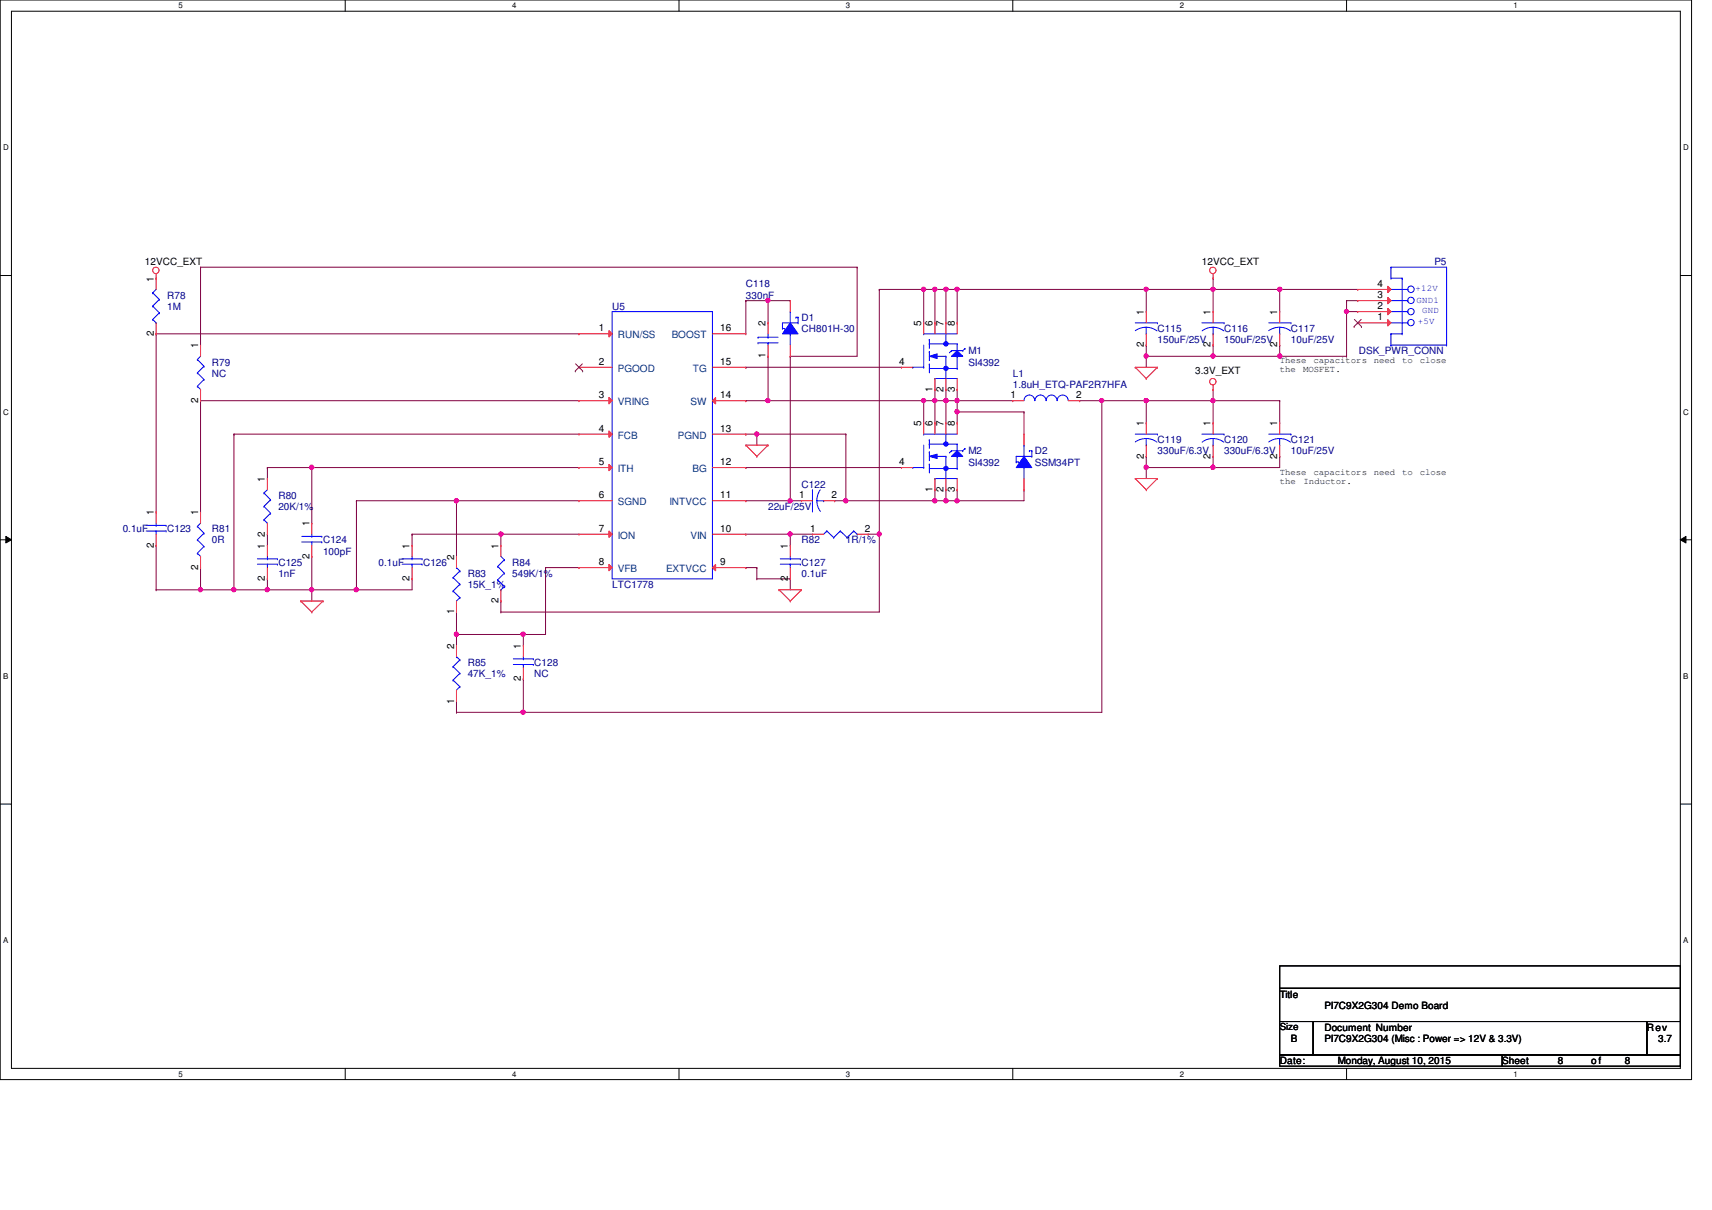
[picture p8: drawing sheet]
<svg xmlns="http://www.w3.org/2000/svg" width="297mm" height="210mm" viewBox="0 0 297 210" stroke-linecap="round" stroke-linejoin="round" font-family="sans-serif">
<defs><g id="words">
<g font-size="1.7">
<text x="25.1" y="46">12VCC_EXT</text>
<text x="208.5" y="46">12VCC_EXT</text>
<text x="26.7" y="48.9" transform="rotate(-90 26.7 48.9)">1</text>
<text x="239" y="53.6">2</text>
<text x="239" y="51.7">3</text>
<text x="239" y="49.8">4</text>
<text x="26.7" y="58.3" transform="rotate(-90 26.7 58.3)">2</text>
<text x="103.9" y="57.5">1</text>
<text x="125" y="57.5">16</text>
<text x="132.8" y="56.6" transform="rotate(-90 132.8 56.6)">2</text>
<text x="159.8" y="56.6" transform="rotate(-90 159.8 56.6)">5</text>
<text x="161.8" y="56.6" transform="rotate(-90 161.8 56.6)">6</text>
<text x="163.7" y="56.6" transform="rotate(-90 163.7 56.6)">7</text>
<text x="165.6" y="56.6" transform="rotate(-90 165.6 56.6)">8</text>
<text x="198.5" y="54.7" transform="rotate(-90 198.5 54.7)">1</text>
<text x="210.1" y="54.7" transform="rotate(-90 210.1 54.7)">1</text>
<text x="221.6" y="54.7" transform="rotate(-90 221.6 54.7)">1</text>
<text x="239" y="55.6">1</text>
<text x="34.4" y="60.5" transform="rotate(-90 34.4 60.5)">1</text>
<text x="103.9" y="63.3">2</text>
<text x="125" y="63.3">15</text>
<text x="132.8" y="62.2" transform="rotate(-90 132.8 62.2)">1</text>
<text x="156" y="63.3">4</text>
<text x="198.5" y="60.2" transform="rotate(-90 198.5 60.2)">2</text>
<text x="207.4" y="64.9">3.3V_EXT</text>
<text x="210.1" y="60.2" transform="rotate(-90 210.1 60.2)">2</text>
<text x="221.6" y="60.2" transform="rotate(-90 221.6 60.2)">2</text>
<text x="34.4" y="69.9" transform="rotate(-90 34.4 69.9)">2</text>
<text x="103.9" y="69.1">3</text>
<text x="125" y="69.1">14</text>
<text x="161.8" y="68" transform="rotate(-90 161.8 68)">1</text>
<text x="163.7" y="68" transform="rotate(-90 163.7 68)">2</text>
<text x="165.6" y="68" transform="rotate(-90 165.6 68)">3</text>
<text x="175.3" y="69.1">1</text>
<text x="186.7" y="69.1">2</text>
<text x="103.9" y="74.9">4</text>
<text x="125" y="74.9">13</text>
<text x="159.8" y="74" transform="rotate(-90 159.8 74)">5</text>
<text x="161.8" y="74" transform="rotate(-90 161.8 74)">6</text>
<text x="163.7" y="74" transform="rotate(-90 163.7 74)">7</text>
<text x="165.6" y="74" transform="rotate(-90 165.6 74)">8</text>
<text x="198.5" y="74" transform="rotate(-90 198.5 74)">1</text>
<text x="210.1" y="74" transform="rotate(-90 210.1 74)">1</text>
<text x="221.6" y="74" transform="rotate(-90 221.6 74)">1</text>
<text x="46" y="83.6" transform="rotate(-90 46 83.6)">1</text>
<text x="103.9" y="80.7">5</text>
<text x="125" y="80.7">12</text>
<text x="156" y="80.7">4</text>
<text x="198.5" y="79.5" transform="rotate(-90 198.5 79.5)">2</text>
<text x="210.1" y="79.5" transform="rotate(-90 210.1 79.5)">2</text>
<text x="221.6" y="79.5" transform="rotate(-90 221.6 79.5)">2</text>
<text x="26.7" y="89.4" transform="rotate(-90 26.7 89.4)">1</text>
<text x="34.4" y="89.4" transform="rotate(-90 34.4 89.4)">1</text>
<text x="103.9" y="86.4">6</text>
<text x="125" y="86.4">11</text>
<text x="138.6" y="86.4">1</text>
<text x="144.3" y="86.4">2</text>
<text x="161.8" y="85.3" transform="rotate(-90 161.8 85.3)">1</text>
<text x="163.7" y="85.3" transform="rotate(-90 163.7 85.3)">2</text>
<text x="165.6" y="85.3" transform="rotate(-90 165.6 85.3)">3</text>
<text x="26.7" y="95" transform="rotate(-90 26.7 95)">2</text>
<text x="46" y="95.2" transform="rotate(-90 46 95.2)">1</text>
<text x="46" y="93.1" transform="rotate(-90 46 93.1)">2</text>
<text x="53.7" y="91.3" transform="rotate(-90 53.7 91.3)">1</text>
<text x="71.1" y="95.2" transform="rotate(-90 71.1 95.2)">1</text>
<text x="86.5" y="95.2" transform="rotate(-90 86.5 95.2)">1</text>
<text x="103.9" y="92.2">7</text>
<text x="125" y="92.2">10</text>
<text x="136.7" y="95.2" transform="rotate(-90 136.7 95.2)">1</text>
<text x="140.6" y="92.2">1</text>
<text x="150.1" y="92.2">2</text>
<text x="34.4" y="98.8" transform="rotate(-90 34.4 98.8)">2</text>
<text x="46" y="100.8" transform="rotate(-90 46 100.8)">2</text>
<text x="53.7" y="96.9" transform="rotate(-90 53.7 96.9)">2</text>
<text x="71.1" y="100.8" transform="rotate(-90 71.1 100.8)">2</text>
<text x="78.8" y="97.1" transform="rotate(-90 78.8 97.1)">2</text>
<text x="103.9" y="98">8</text>
<text x="125" y="98">9</text>
<text x="136.7" y="100.8" transform="rotate(-90 136.7 100.8)">2</text>
<text x="78.8" y="106.6" transform="rotate(-90 78.8 106.6)">1</text>
<text x="86.5" y="104.6" transform="rotate(-90 86.5 104.6)">2</text>
<text x="78.8" y="112.6" transform="rotate(-90 78.8 112.6)">2</text>
<text x="90.4" y="112.6" transform="rotate(-90 90.4 112.6)">1</text>
<text x="90.4" y="118.2" transform="rotate(-90 90.4 118.2)">2</text>
<text x="78.8" y="122" transform="rotate(-90 78.8 122)">1</text>
<text x="222" y="173.1">Title</text>
<text x="222" y="178.7">Size</text>
<text x="229.8" y="178.8">Document Number</text>
<text x="229.8" y="175">PI7C9X2G304 Demo Board</text>
<text x="285.7" y="178.8">Rev</text>
<text x="222" y="184.6">Date:</text>
<text x="224" y="180.8">B</text>
<text x="229.8" y="180.8">PI7C9X2G304 (Misc : Power =&gt; 12V &amp; 3.3V)</text>
<text x="232.1" y="184.6">Monday, August 10, 2015</text>
<text x="260.6" y="184.6">Sheet</text>
<text x="270.3" y="184.6">8</text>
<text x="276.1" y="184.6">of</text>
<text x="281.9" y="184.6">8</text>
<text x="287.7" y="180.8">3.7</text>
</g>
<g font-size="1.7" fill="#000080">
<text x="248.9" y="46">P5</text>
<text x="29" y="51.8">R78</text>
<text x="29" y="53.8">1M</text>
<text x="106.2" y="53.8">U5</text>
<text x="129.4" y="49.9">C118</text>
<text x="129.4" y="51.8">330nF</text>
<text x="139.1" y="55.7">D1</text>
<text x="139.1" y="57.6">CH801H-30</text>
<text x="200.8" y="57.6">C115</text>
<text x="200.8" y="59.5">150uF/25V</text>
<text x="212.4" y="57.6">C116</text>
<text x="212.4" y="59.5">150uF/25V</text>
<text x="224" y="57.6">C117</text>
<text x="224" y="59.5">10uF/25V</text>
<text x="36.7" y="63.4">R79</text>
<text x="36.7" y="65.3">NC</text>
<text x="168" y="61.5">M1</text>
<text x="168" y="63.4">SI4392</text>
<text x="175.7" y="65.3">L1</text>
<text x="235.8" y="61.5">DSK_PWR_CONN</text>
<text x="175.7" y="67.3">1.8uH_ETQ-PAF2R7HFA</text>
<text x="200.8" y="76.9">C119</text>
<text x="212.4" y="76.9">C120</text>
<text x="224" y="76.9">C121</text>
<text x="168" y="78.8">M2</text>
<text x="168" y="80.8">SI4392</text>
<text x="179.6" y="78.8">D2</text>
<text x="179.6" y="80.8">SSM34PT</text>
<text x="200.8" y="78.8">330uF/6.3V</text>
<text x="212.4" y="78.8">330uF/6.3V</text>
<text x="224" y="78.8">10uF/25V</text>
<text x="48.3" y="86.6">R80</text>
<text x="48.3" y="88.5">20K/1%</text>
<text x="133.3" y="88.5">22uF/25V</text>
<text x="139.1" y="84.6">C122</text>
<text x="21.3" y="92.4">0.1uF</text>
<text x="29" y="92.4">C123</text>
<text x="36.7" y="92.4">R81</text>
<text x="36.7" y="94.3">0R</text>
<text x="56" y="94.3">C124</text>
<text x="139.1" y="94.3">R82</text>
<text x="146.8" y="94.3">1R/1%</text>
<text x="48.3" y="98.1">C125</text>
<text x="48.3" y="100.1">1nF</text>
<text x="56" y="96.2">100pF</text>
<text x="65.7" y="98.1">0.1uF</text>
<text x="73.4" y="98.1">C126</text>
<text x="81.1" y="100.1">R83</text>
<text x="88.9" y="98.1">R84</text>
<text x="88.9" y="100.1">549K/1%</text>
<text x="139.1" y="98.1">C127</text>
<text x="139.1" y="100.1">0.1uF</text>
<text x="81.1" y="102">15K_1%</text>
<text x="106.2" y="102">LTC1778</text>
<text x="81.1" y="115.5">R85</text>
<text x="81.1" y="117.4">47K_1%</text>
<text x="92.7" y="115.5">C128</text>
<text x="92.7" y="117.4">NC</text>
</g>
<g font-size="1.7" fill="#004080">
<text x="107.2" y="58.7">RUN/SS</text>
<text x="116.5" y="58.7">BOOST</text>
<text x="107.2" y="64.5">PGOOD</text>
<text x="120.2" y="64.5">TG</text>
<text x="107.2" y="70.3">VRING</text>
<text x="119.8" y="70.3">SW</text>
<text x="107.2" y="76.1">FCB</text>
<text x="117.6" y="76.1">PGND</text>
<text x="107.2" y="81.9">ITH</text>
<text x="120.1" y="81.9">BG</text>
<text x="107.2" y="87.7">SGND</text>
<text x="116.2" y="87.7">INTVCC</text>
<text x="107.2" y="93.5">ION</text>
<text x="119.8" y="93.5">VIN</text>
<text x="107.2" y="99.3">VFB</text>
<text x="115.6" y="99.3">EXTVCC</text>
</g>
<g font-size="1.6" fill="#00f">
<text x="245.6" y="50.5">+12V</text>
<text x="245.8" y="52.6">GND1</text>
<text x="246" y="56.3">+5V</text>
<text x="246.8" y="54.3">GND</text>
</g>
<g font-size="1.6">
<text x="222" y="63">These</text>
<text x="222" y="64.6">the</text>
<text x="226.1" y="64.6">MOSFET.</text>
<text x="227.9" y="63">capacitors</text>
<text x="238.4" y="63">need</text>
<text x="243.3" y="63">to</text>
<text x="246.3" y="63">close</text>
<text x="222" y="82.3">These</text>
<text x="222" y="83.9">the</text>
<text x="226.2" y="83.9">Inductor.</text>
<text x="227.9" y="82.3">capacitors</text>
<text x="238.4" y="82.3">need</text>
<text x="243.3" y="82.3">to</text>
<text x="246.3" y="82.3">close</text>
</g>
<g font-size="1.4">
<text x="30.9" y="1.4">5</text>
<text x="88.9" y="1.4">4</text>
<text x="146.8" y="1.4">3</text>
<text x="204.7" y="1.4">2</text>
<text x="262.6" y="1.4">1</text>
<text x=".5" y="26.1">D</text>
<text x="292.1" y="26.1">D</text>
<text x=".5" y="71.9">C</text>
<text x="292.1" y="71.9">C</text>
<text x=".5" y="117.8">B</text>
<text x="292.1" y="117.8">B</text>
<text x=".5" y="163.6">A</text>
<text x="292.1" y="163.6">A</text>
<text x="30.9" y="186.8">5</text>
<text x="88.9" y="186.8">4</text>
<text x="146.8" y="186.8">3</text>
<text x="204.7" y="186.8">2</text>
<text x="262.6" y="186.8">1</text>
</g>
</g></defs>
<path d="M0 0h293.5v187.3h-293.5zM2 1.9h289.5v183.4h-289.5z" fill="none" stroke="#000" stroke-width=".17"/>
<g fill="#fff">
<path d="M30.9 .2h.8v1.5h-.8z"/>
<path d="M30.9 185.5h.8v1.6h-.8z"/>
</g>
<path d="M59.9 0v1.9M59.9 185.3v2" fill="none" stroke="#000" stroke-width=".17"/>
<g fill="#fff">
<path d="M88.9 .2h.7v1.5h-.7z"/>
<path d="M88.9 185.5h.7v1.6h-.7z"/>
</g>
<path d="M117.8 0v1.9M117.8 185.3v2" fill="none" stroke="#000" stroke-width=".17"/>
<g fill="#fff">
<path d="M146.8 .2h.7v1.5h-.7z"/>
<path d="M146.8 185.5h.7v1.6h-.7z"/>
</g>
<path d="M175.7 0v1.9M175.7 185.3v2" fill="none" stroke="#000" stroke-width=".17"/>
<g fill="#fff">
<path d="M204.7 .2h.7v1.5h-.7z"/>
<path d="M204.7 185.5h.7v1.6h-.7z"/>
</g>
<path d="M233.6 0v1.9M233.6 185.3v2" fill="none" stroke="#000" stroke-width=".17"/>
<g fill="#fff">
<path d="M262.6 .2h.8v1.5h-.8z"/>
<path d="M262.6 185.5h.8v1.6h-.8z"/>
<path d="M.5 24.8h1v1.6h-1z"/>
<path d="M292.1 24.8h.9v1.6h-.9z"/>
<path d="M.5 70.7h1v1.5h-1z"/>
<path d="M292.1 70.7h.9v1.5h-.9z"/>
</g>
<path d="M0 47.8h2M291.5 47.8h2" fill="none" stroke="#000" stroke-width=".17"/>
<g fill="#fff">
<path d="M.5 116.5h.9v1.6h-.9z"/>
<path d="M292.1 116.5h.8v1.6h-.8z"/>
</g>
<path d="M0 93.6h2M1 93l1 .6-1 .6zM291.5 93.6l1-.6v1.2zM291.5 93.6h2" fill="none" stroke="#000" stroke-width=".17"/>
<path d="M1 93l1 .6-1 .6zM291.5 93.6l1-.6v1.2z" fill="#000"/>
<g fill="#fff">
<path d="M.5 162.4h.9v1.5h-.9z"/>
<path d="M292.1 162.4h.8v1.5h-.8z"/>
</g>
<path d="M0 139.5h2M291.5 139.5h2" fill="none" stroke="#000" stroke-width=".17"/>
<path d="M133.3 52.2h.1M133.3 52.2v3.8M160.3 69.5h.1M160.3 69.5v3.9M61.8 86.9h.1M61.8 86.9v15.4" fill="none" stroke="#800040" stroke-width=".17"/>
<circle cx="61.8" cy="102.3" r=".37" fill="#f0f"/>
<circle cx="61.8" cy="102.3" r=".37" fill="none" stroke="#f0f" stroke-width=".17"/>
<path d="M133.3 52.2h.1M133.3 52.2h3.8" fill="none" stroke="#800040" stroke-width=".17"/>
<circle cx="133.2" cy="52.1" r=".38" fill="#f0f"/>
<circle cx="133.2" cy="52.1" r=".38" fill="none" stroke="#f0f" stroke-width=".17"/>
<path d="M166.1 50.2h.1M166.1 50.2h32.8M166.1 71.5h.1M166.1 71.5h11.6M129.4 81.1h.1M129.4 81.1h27" fill="none" stroke="#800040" stroke-width=".17"/>
<circle cx="198.8" cy="50.2" r=".37" fill="#f0f"/>
<circle cx="198.8" cy="50.2" r=".37" fill="none" stroke="#f0f" stroke-width=".17"/>
<circle cx="166" cy="50.2" r=".37" fill="#f0f"/>
<circle cx="166" cy="50.2" r=".37" fill="none" stroke="#f0f" stroke-width=".17"/>
<path d="M129.4 52.2h.1M129.4 52.2v5.7M160.3 50.2h.1M160.3 50.2v5.8M177.7 71.5h.1M177.7 71.5v3.8M210.5 69.5h.1M210.5 69.5v3.9M46.4 92.7h.1M46.4 92.7v1.9M54.1 81.1h.1M54.1 81.1h46.4" fill="none" stroke="#800040" stroke-width=".17"/>
<circle cx="54.1" cy="81.1" r=".38" fill="#f0f"/>
<circle cx="54.1" cy="81.1" r=".38" fill="none" stroke="#f0f" stroke-width=".17"/>
<path d="M164.1 69.5h.1M164.1 69.5v3.9" fill="none" stroke="#800040" stroke-width=".17"/>
<circle cx="164.1" cy="69.5" r=".37" fill="#f0f"/>
<circle cx="164.1" cy="69.5" r=".37" fill="none" stroke="#f0f" stroke-width=".17"/>
<path d="M198.9 69.5h.1M198.9 69.5v3.9" fill="none" stroke="#800040" stroke-width=".17"/>
<circle cx="198.8" cy="69.5" r=".37" fill="#f0f"/>
<circle cx="198.8" cy="69.5" r=".37" fill="none" stroke="#f0f" stroke-width=".17"/>
<path d="M152.6 92.7h.1M152.6 92.7v13.5" fill="none" stroke="#800040" stroke-width=".17"/>
<circle cx="152.5" cy="92.6" r=".37" fill="#f0f"/>
<circle cx="152.5" cy="92.6" r=".37" fill="none" stroke="#f0f" stroke-width=".17"/>
<path d="M27.1 57.9h.1M27.1 57.9h73.4M222 50.2h.1M222 50.2v3.9M40.6 75.3h.1M40.6 75.3h59.9M131.3 75.3h.1M131.3 75.3h15.5M129.4 86.9h.1M129.4 86.9h7.7M137.1 92.7h.1M137.1 92.7h3.9" fill="none" stroke="#800040" stroke-width=".17"/>
<circle cx="137.1" cy="92.6" r=".37" fill="#f0f"/>
<circle cx="137.1" cy="92.6" r=".37" fill="none" stroke="#f0f" stroke-width=".17"/>
<path d="M164.1 69.5h.1M164.1 69.5h2M86.9 104.3h.1M86.9 104.3v1.9M79.2 121.6h.1M79.2 121.6v2" fill="none" stroke="#800040" stroke-width=".17"/>
<circle cx="166" cy="69.5" r=".37" fill="#f0f"/>
<circle cx="166" cy="69.5" r=".37" fill="none" stroke="#f0f" stroke-width=".17"/>
<path d="M133.3 61.8h.1M133.3 61.8v7.7M79.2 106.2h.1M79.2 106.2v3.9M90.8 123.6h.1M90.8 123.6h100.4" fill="none" stroke="#800040" stroke-width=".17"/>
<circle cx="90.8" cy="123.5" r=".37" fill="#f0f"/>
<circle cx="90.8" cy="123.5" r=".37" fill="none" stroke="#f0f" stroke-width=".17"/>
<path d="M162.2 69.5h.1M162.2 69.5v3.9" fill="none" stroke="#800040" stroke-width=".17"/>
<circle cx="162.2" cy="69.5" r=".37" fill="#f0f"/>
<circle cx="162.2" cy="69.5" r=".37" fill="none" stroke="#f0f" stroke-width=".17"/>
<path d="M152.6 50.2h.1M152.6 50.2h7.7" fill="none" stroke="#800040" stroke-width=".17"/>
<circle cx="160.2" cy="50.2" r=".37" fill="#f0f"/>
<circle cx="160.2" cy="50.2" r=".37" fill="none" stroke="#f0f" stroke-width=".17"/>
<path d="M198.9 50.2h.1M198.9 50.2v3.9M137.1 61.8h.1M137.1 61.8v25.1" fill="none" stroke="#800040" stroke-width=".17"/>
<circle cx="137.1" cy="86.9" r=".38" fill="#f0f"/>
<circle cx="137.1" cy="86.9" r=".38" fill="none" stroke="#f0f" stroke-width=".17"/>
<path d="M164.1 50.2h.1M164.1 50.2h2M210.5 50.2h.1M210.5 50.2v3.9M166.1 71.5h.1M166.1 71.5v1.9M54.1 81.1h.1M54.1 81.1v9.7M94.7 98.5h.1M94.7 98.5v11.6M137.1 100.4h.1M137.1 100.4v1.9" fill="none" stroke="#800040" stroke-width=".17"/>
<circle cx="166" cy="71.4" r=".38" fill="#f0f"/>
<circle cx="166" cy="71.4" r=".38" fill="none" stroke="#f0f" stroke-width=".17"/>
<path d="M210.5 50.2h.1M210.5 50.2h11.5M137.1 92.7h.1M137.1 92.7v1.9" fill="none" stroke="#800040" stroke-width=".17"/>
<circle cx="222" cy="50.2" r=".37" fill="#f0f"/>
<circle cx="222" cy="50.2" r=".37" fill="none" stroke="#f0f" stroke-width=".17"/>
<path d="M164.1 50.2h.1M164.1 50.2v5.8M222 69.5h.1M222 69.5v3.9" fill="none" stroke="#800040" stroke-width=".17"/>
<circle cx="164.1" cy="50.2" r=".37" fill="#f0f"/>
<circle cx="164.1" cy="50.2" r=".37" fill="none" stroke="#f0f" stroke-width=".17"/>
<g fill="none" stroke="#800040" stroke-width=".17">
<path d="M34.8 69.5h.1M34.8 69.5h65.7M129.4 63.7h.1M129.4 63.7h27M160.3 69.5h.1M160.3 69.5h1.9M191.2 69.5h.1M191.2 69.5v54.1M46.4 81.1h.1M46.4 81.1v1.9M86.9 92.7h.1M86.9 92.7h13.6"/>
<path d="M94.7 98.5h.1M94.7 98.5h5.8"/>
</g>
<circle cx="191.1" cy="69.5" r=".37" fill="#f0f"/>
<circle cx="191.1" cy="69.5" r=".37" fill="none" stroke="#f0f" stroke-width=".17"/>
<path d="M79.2 110.1h.1M79.2 110.1h11.6M86.9 106.2h.1M86.9 106.2h65.7" fill="none" stroke="#800040" stroke-width=".17"/>
<circle cx="90.8" cy="110" r=".38" fill="#f0f"/>
<circle cx="90.8" cy="110" r=".38" fill="none" stroke="#f0f" stroke-width=".17"/>
<path d="M162.2 50.2h.1M162.2 50.2v5.8M162.2 50.2h1.9M166.1 50.2h.1M166.1 50.2v5.8M187.3 69.5h.1M187.3 69.5h3.9M86.9 92.7h.1M86.9 92.7v1.9M90.8 110.1h.1M90.8 110.1h3.9" fill="none" stroke="#800040" stroke-width=".17"/>
<circle cx="162.2" cy="50.2" r=".37" fill="#f0f"/>
<circle cx="162.2" cy="50.2" r=".37" fill="none" stroke="#f0f" stroke-width=".17"/>
<g fill="none" stroke="#800040" stroke-width=".17">
<path d="M27.1 57.9h.1M27.1 57.9v30.9M222 59.9h.1M222 59.9v1.9M34.8 69.5h.1M34.8 69.5v19.3M129.4 69.5h.1M129.4 69.5h30.9M133.3 69.5h.1M162.2 67.6h.1M162.2 67.6v1.9M166.1 67.6h.1"/>
<path d="M166.1 69.5h.1M166.1 67.6v1.9M166.1 69.5h9.6M137.1 86.9h.1M137.1 86.9h2M162.2 85h.1M162.2 85v1.9M90.8 110.1h.1M90.8 117.8h.1M90.8 110.1v1.9M90.8 117.8v5.8"/>
</g>
<circle cx="160.2" cy="69.5" r=".37" fill="#f0f"/>
<circle cx="160.2" cy="69.5" r=".37" fill="none" stroke="#f0f" stroke-width=".17"/>
<circle cx="133.2" cy="69.5" r=".37" fill="#f0f"/>
<circle cx="133.2" cy="69.5" r=".37" fill="none" stroke="#f0f" stroke-width=".17"/>
<path d="M160.3 50.2h.1M160.3 50.2h1.9M79.2 110.1h.1M79.2 110.1v1.9" fill="none" stroke="#800040" stroke-width=".17"/>
<circle cx="79.2" cy="110" r=".38" fill="#f0f"/>
<circle cx="79.2" cy="110" r=".38" fill="none" stroke="#f0f" stroke-width=".17"/>
<path d="M146.8 86.9h.1M146.8 86.9h15.4" fill="none" stroke="#800040" stroke-width=".17"/>
<circle cx="162.2" cy="86.9" r=".38" fill="#f0f"/>
<circle cx="162.2" cy="86.9" r=".38" fill="none" stroke="#f0f" stroke-width=".17"/>
<circle cx="146.7" cy="86.9" r=".38" fill="#f0f"/>
<circle cx="146.7" cy="86.9" r=".38" fill="none" stroke="#f0f" stroke-width=".17"/>
<path d="M210.5 69.5h.1M210.5 69.5h11.5" fill="none" stroke="#800040" stroke-width=".17"/>
<circle cx="210.4" cy="69.5" r=".37" fill="#f0f"/>
<circle cx="210.4" cy="69.5" r=".37" fill="none" stroke="#f0f" stroke-width=".17"/>
<path d="M198.9 81.1h.1M198.9 81.1h11.6" fill="none" stroke="#800040" stroke-width=".17"/>
<circle cx="198.8" cy="81.1" r=".38" fill="#f0f"/>
<circle cx="198.8" cy="81.1" r=".38" fill="none" stroke="#f0f" stroke-width=".17"/>
<g fill="none" stroke="#800040" stroke-width=".17">
<path d="M210.5 59.9h.1M210.5 59.9v1.9M233.6 54.1h.1M233.6 54.1v7.7M198.9 61.8h.1M198.9 61.8v1.9M27.1 94.6h.1M27.1 94.6v7.7M54.1 96.5h.1M54.1 96.5v5.8M164.1 85h.1M164.1 85v1.9"/>
<path d="M166.1 86.9h.1M166.1 86.9h11.6M34.8 102.3h.1M34.8 102.3h5.8"/>
</g>
<circle cx="34.8" cy="102.3" r=".37" fill="#f0f"/>
<circle cx="34.8" cy="102.3" r=".37" fill="none" stroke="#f0f" stroke-width=".17"/>
<path d="M146.8 75.3h.1M146.8 75.3v11.6M222 79.2h.1M222 79.2v1.9M131.3 98.5h.1M131.3 98.5v1.9M54.1 102.3h.1M54.1 102.3v2" fill="none" stroke="#800040" stroke-width=".17"/>
<circle cx="54.1" cy="102.3" r=".37" fill="#f0f"/>
<circle cx="54.1" cy="102.3" r=".37" fill="none" stroke="#f0f" stroke-width=".17"/>
<path d="M198.9 61.8h.1M198.9 61.8h11.6M79.2 86.9h.1M79.2 86.9h21.3" fill="none" stroke="#800040" stroke-width=".17"/>
<circle cx="198.8" cy="61.8" r=".38" fill="#f0f"/>
<circle cx="198.8" cy="61.8" r=".38" fill="none" stroke="#f0f" stroke-width=".17"/>
<path d="M40.6 102.3h.1M40.6 102.3h5.8" fill="none" stroke="#800040" stroke-width=".17"/>
<circle cx="46.4" cy="102.3" r=".37" fill="#f0f"/>
<circle cx="46.4" cy="102.3" r=".37" fill="none" stroke="#f0f" stroke-width=".17"/>
<path d="M198.9 59.9h.1M198.9 59.9v1.9M233.6 52.2h.1M233.6 52.2h2M131.3 75.3h.1M131.3 75.3v1.9M34.8 98.5h.1M34.8 98.5v3.8" fill="none" stroke="#800040" stroke-width=".17"/>
<circle cx="131.3" cy="75.3" r=".37" fill="#f0f"/>
<circle cx="131.3" cy="75.3" r=".37" fill="none" stroke="#f0f" stroke-width=".17"/>
<path d="M79.2 86.9h.1M79.2 86.9v9.6" fill="none" stroke="#800040" stroke-width=".17"/>
<circle cx="79.2" cy="86.9" r=".38" fill="#f0f"/>
<circle cx="79.2" cy="86.9" r=".38" fill="none" stroke="#f0f" stroke-width=".17"/>
<path d="M198.9 79.2h.1M198.9 79.2v3.8M210.5 61.8h.1M210.5 61.8h11.5M198.9 81.1h.1M46.4 100.4h.1M46.4 100.4v1.9" fill="none" stroke="#800040" stroke-width=".17"/>
<circle cx="222" cy="61.8" r=".38" fill="#f0f"/>
<circle cx="222" cy="61.8" r=".38" fill="none" stroke="#f0f" stroke-width=".17"/>
<circle cx="210.4" cy="61.8" r=".38" fill="#f0f"/>
<circle cx="210.4" cy="61.8" r=".38" fill="none" stroke="#f0f" stroke-width=".17"/>
<path d="M166.1 85h.1M166.1 85v1.9" fill="none" stroke="#800040" stroke-width=".17"/>
<circle cx="166" cy="86.9" r=".38" fill="#f0f"/>
<circle cx="166" cy="86.9" r=".38" fill="none" stroke="#f0f" stroke-width=".17"/>
<path d="M233.6 54.1h.1M233.6 54.1h2M129.4 98.5h.1M129.4 98.5h1.9" fill="none" stroke="#800040" stroke-width=".17"/>
<circle cx="233.6" cy="54" r=".37" fill="#f0f"/>
<circle cx="233.6" cy="54" r=".37" fill="none" stroke="#f0f" stroke-width=".17"/>
<path d="M40.6 75.3h.1M40.6 75.3v27M210.5 79.2h.1M210.5 79.2v1.9M177.7 85h.1M177.7 85v1.9" fill="none" stroke="#800040" stroke-width=".17"/>
<circle cx="40.6" cy="102.3" r=".37" fill="#f0f"/>
<circle cx="40.6" cy="102.3" r=".37" fill="none" stroke="#f0f" stroke-width=".17"/>
<path d="M162.2 86.9h.1M162.2 86.9h1.9M210.5 81.1h.1M210.5 81.1h11.5M27.1 102.3h.1M27.1 102.3h7.7M54.1 102.3h.1M54.1 102.3h7.7M131.3 100.4h.1M131.3 100.4h5.8" fill="none" stroke="#800040" stroke-width=".17"/>
<circle cx="210.4" cy="81.1" r=".38" fill="#f0f"/>
<circle cx="210.4" cy="81.1" r=".38" fill="none" stroke="#f0f" stroke-width=".17"/>
<g fill="none" stroke="#800040" stroke-width=".17">
<path d="M34.8 46.4h.1M34.8 46.4h113.9M34.8 46.4v13.5M148.7 46.4h.1M148.7 46.4v15.4h-11.6M222 50.2h.1M222 50.2h13.6M137.1 61.8h.1M46.4 81.1h.1M46.4 81.1h7.7M61.8 86.9h.1M61.8 86.9h17.4"/>
<path d="M71.5 92.7h.1M71.5 92.7h15.4M46.4 102.3h.1M46.4 102.3h7.7"/>
</g>
<circle cx="86.9" cy="92.6" r=".37" fill="#f0f"/>
<circle cx="86.9" cy="92.6" r=".37" fill="none" stroke="#f0f" stroke-width=".17"/>
<g fill="none" stroke="#800040" stroke-width=".17">
<path d="M152.6 50.2h.1M152.6 50.2v42.5h-2M210.5 48.3h.1M210.5 48.3v1.9M162.2 69.5h.1M164.1 67.6h.1M164.1 67.6v1.9h-1.9M166.1 69.5h.1M166.1 69.5v2M191.2 69.5h.1M198.9 69.5h.1M210.5 67.6h.1"/>
<path d="M210.5 67.6v1.9h-19.3M71.5 92.7h.1M71.5 92.7v1.9M129.4 92.7h.1M129.4 92.7h7.7M150.6 92.7h.1M61.8 102.3h.1M71.5 100.4h.1M71.5 100.4v1.9h-9.7"/>
</g>
<circle cx="210.4" cy="50.2" r=".37" fill="#f0f"/>
<circle cx="210.4" cy="50.2" r=".37" fill="none" stroke="#f0f" stroke-width=".17"/>
<g fill="none" stroke="#800040" stroke-width=".17">
<path d="M129.4 52.2h.1M129.4 52.2h3.9M198.9 50.2h.1M198.9 50.2h11.6M233.6 52.2h.1M233.6 52.2v1.9M129.4 75.3h.1M129.4 75.3h1.9M144.8 86.9h.1M144.8 86.9h2M164.1 86.9h.1M164.1 86.9h2"/>
<path d="M79.2 123.6h.1M79.2 123.6h11.6"/>
</g>
<circle cx="164.1" cy="86.9" r=".38" fill="#f0f"/>
<circle cx="164.1" cy="86.9" r=".38" fill="none" stroke="#f0f" stroke-width=".17"/>
<path d="M222 61.8h11.6M233.6 61.8h.1" fill="none" stroke="#800040" stroke-width=".17"/>
<g fill="none" stroke="#f00" stroke-width=".17">
<path d="M27.1 48.3h.1M27.1 47.5v.8M210.5 48.3h.1M210.5 47.5v.8M129.4 77.2h.1M129.4 77.2h3.9M129.4 77.2l1.9 2M131.3 79.2h.1M133.3 77.2h.1M133.3 77.2l-2 2M197 63.7h.1M197 63.7h3.8"/>
<path d="M197 63.7l1.9 2M198.9 65.7h.1M200.8 63.7h.1M200.8 63.7l-1.9 2M210.5 67.6h.1M210.5 66.8v.8M197 83h.1M197 83h3.8M197 83l1.9 2M198.9 85h.1M200.8 83h.1M200.8 83l-1.9 2"/>
<path d="M52.2 104.3h.1M52.2 104.3h3.8M52.2 104.3l1.9 1.9M54.1 106.2h.1M56 104.3h.1M56 104.3l-1.9 1.9M135.2 102.3h.1M135.2 102.3h3.9M135.2 102.3l1.9 2M137.1 104.3h.1M139.1 102.3h.1M139.1 102.3l-2 2"/>
<circle cx="27" cy="46.9" r=".56"/>
<circle cx="210.4" cy="46.9" r=".56"/>
<circle cx="210.4" cy="66.2" r=".56"/>
</g>
<path d="M222 167.6h69.5v3.8h-69.5zM222 171.4h69.5v5.8h-69.5zM222 177.2h5.8v5.8h-5.8zM227.8 177.2h57.9v5.8h-57.9zM285.7 177.2h5.8v5.8h-5.8zM222 183h38.6v2h-38.6zM260.6 183h30.9v2h-30.9z" fill="none" stroke="#000" stroke-width=".17"/>
<path d="M177.7 77.2h.1M177.7 77.2v2M179 79.2h.1M179 78.2h.1M179 79.2h-2.7v.9M179 78.2v1M176.3 80.1h.1M177.7 81.1h.1M177.7 81.1v1.9" fill="none" stroke="#00f" stroke-width=".17"/>
<path d="M177.7 79.2l1.3 1.9h-2.7z" fill-rule="evenodd" fill="#00f"/>
<g fill="none" stroke="#00f" stroke-width=".17">
<path d="M26.5 50.8h.1M26.5 53.1h.1M26.5 55.4h.1M26.5 50.8l1.1 1.1M26.5 53.1l1.1 1.2M26.5 55.4l.6 .6M27.1 56h.1M27.1 50.2l-.6 .6M27.6 51.9h.1M27.6 54.3h.1M27.6 51.9l-1.1 1.2M27.6 54.3l-1.1 1.1"/>
<path d="M135.8 57h.1M137.1 57.9h.1M137.1 54.1h.1M137.1 54.1v1.9M137.1 57.9v2M138.5 56h.1M138.5 55h.1M138.5 56h-2.7v1M138.5 55v1M220.1 56h3.9M222 57.9h.1M222 56.8l1.2 .2 .7 .4"/>
<path d="M222 56.8l-.8 .1-1.1 .5M222 56.8v1.1M224 56h.1M34.2 62.4h.1M34.2 64.7h.1M34.2 67h.1M34.2 62.4l1.2 1.1M34.2 64.7l1.2 1.1M34.2 67l.6 .6M34.8 67.6h.1M34.8 61.8l-.6 .6M35.4 63.5h.1"/>
<path d="M35.4 65.8h.1M35.4 63.5l-1.2 1.2M35.4 65.8l-1.2 1.2M177.7 79.2l1.3 1.9h-2.7zM178.6 78.2h.1M178.6 78.2h.4M220.1 75.3h3.9M222 77.2h.1M222 76.1l1.2 .2 .7 .4M222 76.1l-.8 .1-1.1 .5M222 76.1v1.1M224 75.3h.1"/>
<path d="M34.2 91.3h.1M34.2 93.6h.1M34.2 96h.1M34.2 91.3l1.2 1.2M34.2 93.6l1.2 1.2M34.2 96l.6 .5M34.8 96.5h.1M34.8 90.8l-.6 .5M35.4 92.5h.1M35.4 94.8h.1M35.4 92.5l-1.2 1.1M35.4 94.8l-1.2 1.2"/>
<path d="M141 85h.1M141 85v3.8M141.7 86.9l.3 1.1 .4 .7M141.7 86.9h1.2M142.3 85l-.5 1-.1 .9M142.9 86.9h.1M143.5 92.1h.1M143.5 92.1l-.6 .6M143.5 92.1l1.1 1.2M144.6 93.3h.1M145.8 92.1h.1M145.8 92.1l-1.2 1.2"/>
<path d="M145.8 92.1l1.2 1.2M147 93.3h.1M148.1 92.1h.1M148.1 92.1l-1.1 1.2M148.1 92.1l.6 .6M148.7 92.7h.1M176.3 80.1h.4M176.7 80.1h.1M78.6 118h.1M78.6 115.7h.1M78.6 118l1.2 1.1M78.6 115.7l1.2 1.1"/>
<path d="M79.2 113.9h.1M79.2 113.9l.6 .6M79.8 119.1h.1M79.8 116.8h.1M79.8 114.5h.1M79.8 119.1l-.6 .6M79.8 116.8l-1.2 1.2M79.8 114.5l-1.2 1.2"/>
</g>
<g fill="none" stroke="#f00" stroke-width=".17">
<path d="M27.1 48.3h.1M27.1 57.9h.1M27.1 48.3v1.9M27.1 56v1.9M34.8 59.9h.1M34.8 59.9v1.9M222 54.1h.1M222 59.9h.1M222 54.1v1.9M222 57.9v2M34.8 69.5h.1M34.8 67.6v1.9"/>
<path d="M177.7 75.3h.1M177.7 75.3v1.9M222 73.4h.1M222 79.2h.1M222 73.4v1.9M222 77.2v2M34.8 88.8h.1M34.8 98.5h.1M34.8 88.8v2M34.8 96.5v2M139.1 86.9h.1M139.1 86.9h1.9"/>
<path d="M141 92.7h.1M141 92.7h1.9M142.9 86.9h1.9M144.8 86.9h.1M148.7 92.7h1.9M150.6 92.7h.1M177.7 85h.1M177.7 83v2M79.2 112h.1M79.2 112v1.9M79.2 119.7v1.9M79.2 121.6h.1"/>
</g>
<path d="M137.1 56l1.4 1.9h-2.7z" fill-rule="evenodd" fill="#00f"/>
<g fill="none" stroke="#00f" stroke-width=".17">
<path d="M135.8 57h.3M136.1 57h.1M137.1 56l1.4 1.9h-2.7zM138.1 55h.1M138.1 55h.4M79.2 98.5h.1M79.2 98.5l.6 .6M79.8 99.1h.1M79.8 99.1l-1.2 1.1M78.6 102.5h.1M78.6 100.2h.1M78.6 102.5l1.2 1.2"/>
<path d="M78.6 100.2l1.2 1.1M79.8 103.7h.1M79.8 101.3h.1M79.8 103.7l-.6 .6M79.8 101.3l-1.2 1.2"/>
</g>
<path d="M137.1 52.2h.1M137.1 52.2v1.9M137.1 59.9v1.9M137.1 61.8h.1M79.2 96.5h.1M79.2 96.5v2M79.2 106.2h.1M79.2 104.3v1.9" fill="none" stroke="#f00" stroke-width=".17"/>
<path d="M166.1 78.2l.9 1h-1.9z" fill="#00f"/>
<g fill="none" stroke="#00f" stroke-width=".17">
<path d="M160.3 77.2v3.9M161.2 78.4h.1M161.2 76.3h.1M161.2 77h.1M161.2 76.3v1.5M161.2 78.4v1.5M161.2 77h4.9M162.2 79.2h1.9M164.1 77h.1M164.1 79.2h.1M164.1 75.3v1.7M164.1 79.2v3.8"/>
<path d="M165.1 78.2h.1M165.1 78.2h1.9M165.1 78.2l-.4 .4M166.1 78.2l.9 1h-1.9zM166.1 79.2h.1M166.1 77h.1M166.1 77v1.2M166.1 79.2v2.1M167 78.2h.1M167.4 77.8h.1M167.4 77.8l-.4 .4M158.4 81.1h.1"/>
<path d="M158.4 81.1h1.9M160.3 81.1h.1M161.2 80.5h.1M161.2 80.5v1.5M161.2 81.3h4.9M164.1 81.3h.1M164.1 81.1h.1M166.1 81.3h.1"/>
</g>
<path d="M161.2 79.2l1.4-.4v.7z" fill="#00f"/>
<path d="M161.2 79.2l1.4-.4v.7z" fill="none" stroke="#00f" stroke-width=".17"/>
<circle cx="164.1" cy="77" r=".37" fill="#00f"/>
<circle cx="164.1" cy="77" r=".37" fill="none" stroke="#00f" stroke-width=".17"/>
<circle cx="164.1" cy="81.3" r=".37" fill="#00f"/>
<g fill="none" stroke="#00f" stroke-width=".17">
<path d="M131.5 58.5h.1M131.5 59.5h.1M131.5 58.5h3.5M131.5 59.5h3.5M133.3 59.5h.1M133.3 58.5h.1M133.3 57.9v.6M133.3 59.5v.4M197 56h3.8M198.9 57.9h.1M198.9 56.8l1.1 .2 .7 .4M198.9 56.8l-.9 .1-1 .5"/>
<path d="M198.9 56.8v1.1M200.8 56h.1M208.5 56h3.9M210.5 57.9h.1M210.5 56.8l1.1 .2 .7 .4M210.5 56.8l-.9 .1-1 .5M210.5 56.8v1.1M212.4 56h.1M241.3 46.4h.1M241.3 59.9h.1M241.3 48.3h.1M241.3 57.9h.1"/>
<path d="M241.3 56h3M241.3 46.4h9.7v13.5M241.3 59.9h9.7M241.3 46.4v1.9M241.3 57.9v2M241.3 48.3h2M241.3 57.9h2M241.3 54.1h3M241.3 52.2h3M241.3 50.2h3M243.3 48.3h.1M243.3 57.9h.1"/>
<path d="M243.3 48.3v9.6M244.3 56h.1M244.3 54.1h.1M244.3 52.2h.1M244.3 50.2h.1M251 59.9h.1M160.3 75.3h.1M160.3 75.3h5.8M177.7 69.5a.93 .93 0 0 1 .9-1 .93 .93 0 0 1 .9 1M179.6 69.5a.95 .95 0 0 1 .9-1 .95 .95 0 0 1 1 1M181.5 69.5a.93 .93 0 0 1 1-1 .93 .93 0 0 1 .9 1M183.4 69.5a.95 .95 0 0 1 1-1 .95 .95 0 0 1 .9 1"/>
<path d="M197 75.3h3.8M198.9 77.2h.1M198.9 76.1l1.1 .2 .7 .4M198.9 76.1l-.9 .1-1 .5M198.9 76.1v1.1M200.8 75.3h.1M25.4 92.1h3.4M25.4 91.1h3.4M27.1 91.1h.1M27.1 92.1h.1M27.1 90.8v.3M27.1 92.1v.6"/>
<path d="M28.8 92.1h.1M28.8 91.1h.1M44.7 97.9h3.4M44.7 96.9h3.4M45.8 85.5h.1M45.8 87.8h.1M45.8 90.2h.1M45.8 85.5l1.1 1.2M45.8 87.8l1.1 1.2M45.8 90.2l.6 .6M46.4 96.9h.1M46.4 97.9h.1"/>
<path d="M46.4 90.8h.1M46.4 96.5v.4M46.4 97.9v.6M46.4 85l-.6 .5M46.9 86.7h.1M46.9 89h.1M46.9 86.7l-1.1 1.1M46.9 89l-1.1 1.2M48.1 97.9h.1M48.1 96.9h.1M52.4 94h3.4M52.4 93h3.4"/>
<path d="M54.1 93h.1M54.1 94h.1M54.1 92.7v.3M54.1 94v.6M55.8 94h.1M55.8 93h.1M69.8 97.9h3.4M69.8 96.9h3.4M71.5 96.9h.1M71.5 97.9h.1M71.5 96.5v.4M71.5 97.9v.6"/>
<path d="M73.2 97.9h.1M73.2 96.9h.1M86.4 98.3h.1M86.4 98.3l1.1 1.1M86.9 96.5l.6 .6M87.5 97.1h.1M87.5 99.4h.1M87.5 97.1l-1.1 1.2M87.5 99.4l-1.1 1.2M135.4 97.9h3.4M135.4 96.9h3.4M137.1 96.9h.1"/>
<path d="M137.1 97.9h.1M137.1 96.5v.4M137.1 97.9v.6M138.8 97.9h.1M138.8 96.9h.1M162.2 83h.1M162.2 83h3.9M86.4 100.6h.1M86.4 100.6l1.1 1.2M86.9 102.3h.1M87.5 101.8h.1M87.5 101.8l-.6 .5"/>
<path d="M89.1 115.3h3.4M89.1 114.3h3.4M90.8 114.3h.1M90.8 115.3h.1M90.8 113.9v.4M90.8 115.3v.5M92.5 115.3h.1M92.5 114.3h.1"/>
<circle cx="244.8" cy="50.2" r=".56"/>
<circle cx="244.8" cy="56" r=".56"/>
<circle cx="244.8" cy="54.1" r=".56"/>
<circle cx="244.8" cy="52.1" r=".56"/>
<circle cx="164.1" cy="81.3" r=".37"/>
</g>
<g fill="none" stroke="#f00" stroke-width=".17">
<path d="M133.3 56h.1M133.3 56v1.9M133.3 59.9v1.9M198.9 54.1h.1M198.9 59.9h.1M198.9 54.1v1.9M198.9 57.9v2M210.5 54.1h.1M210.5 59.9h.1M210.5 54.1v1.9M210.5 57.9v2M133.3 61.8h.1"/>
<path d="M160.3 73.4h.1M160.3 73.4v1.9M162.2 73.4h.1M162.2 73.4v1.9M164.1 73.4h.1M164.1 73.4v1.9M166.1 73.4h.1M166.1 73.4v1.9M175.7 69.5h.1M175.7 69.5h2M185.4 69.5h1.9M187.3 69.5h.1"/>
<path d="M198.9 73.4h.1M198.9 79.2h.1M198.9 73.4v1.9M198.9 77.2v2M27.1 88.8h.1M27.1 94.6h.1M27.1 88.8v2M27.1 92.7v1.9M46.4 94.6h.1M46.4 83h.1M46.4 92.7h.1M46.4 83v2"/>
<path d="M46.4 90.8v1.9M46.4 94.6v1.9M46.4 98.5v1.9M54.1 90.8h.1M54.1 96.5h.1M54.1 90.8v1.9M54.1 94.6v1.9M71.5 94.6h.1M71.5 94.6v1.9M71.5 98.5v1.9M86.9 94.6h.1M86.9 94.6v1.9"/>
<path d="M137.1 94.6h.1M137.1 94.6v1.9M137.1 98.5v1.9M156.4 81.1h.1M156.4 81.1h2M162.2 85h.1M162.2 83v2M164.1 85h.1M164.1 83v2M166.1 85h.1M166.1 83v2M46.4 100.4h.1"/>
<path d="M71.5 100.4h.1M86.9 104.3h.1M86.9 102.3v2M90.8 112h.1M90.8 117.8h.1M90.8 112v1.9M90.8 115.8v2M137.1 100.4h.1"/>
</g>
<path d="M240.8 55.5l.5 .5-.5 .6z" fill="#f00"/>
<path d="M235.6 56h.1M235.6 56h5.7M240.8 55.5l.5 .5-.5 .6z" fill="none" stroke="#f00" stroke-width=".17"/>
<path d="M234.9 56.6h.1M235 55.4l1.2 1.2M236.2 55.4l-1.3 1.2M236.2 56.6h.1" fill="none" stroke="#804000" stroke-width=".17"/>
<path d="M240.8 53.5l.5 .6-.5 .5z" fill="#f00"/>
<path d="M235.6 54.1h.1M235.6 54.1h5.7M240.8 53.5l.5 .6-.5 .5z" fill="none" stroke="#f00" stroke-width=".17"/>
<path d="M240.8 51.6l.5 .6-.5 .5z" fill="#f00"/>
<path d="M235.6 52.2h.1M235.6 52.2h5.7M240.8 51.6l.5 .6-.5 .5z" fill="none" stroke="#f00" stroke-width=".17"/>
<path d="M240.8 49.7l.5 .5-.5 .6z" fill="#f00"/>
<path d="M235.6 50.2h.1M235.6 50.2h5.7M240.8 49.7l.5 .5-.5 .6zM210.5 73.4h.1M210.5 79.2h.1M210.5 73.4v1.9M210.5 77.2v2" fill="none" stroke="#f00" stroke-width=".17"/>
<path d="M208.5 75.3h3.9M210.5 77.2h.1M210.5 76.1l1.1 .2 .7 .4M210.5 76.1l-.9 .1-1 .5M210.5 76.1v1.1M212.4 75.3h.1" fill="none" stroke="#00f" stroke-width=".17"/>
<path d="M166.1 60.8l.9 1h-1.9z" fill="#00f"/>
<g fill="none" stroke="#00f" stroke-width=".17">
<path d="M160.3 59.9v3.8M161.2 58.9h.1M161.2 59.6h.1M161.2 58.9v1.6M161.2 59.6h4.9M164.1 59.6h.1M164.1 57.9v1.7M166.1 59.6h.1M166.1 59.6v1.2M158.4 63.7h.1M158.4 63.7h1.9M160.3 63.7h.1"/>
<path d="M161.2 63.2h.1M161.2 61h.1M161.2 61v1.6M161.2 63.2v1.5M161.2 63.9h4.9M162.2 61.8h1.9M164.1 61.8h.1M164.1 63.9h.1M164.1 63.7h.1M164.1 61.8v3.9M165.1 60.8h.1M165.1 60.8h1.9"/>
<path d="M165.1 60.8l-.4 .4M166.1 60.8l.9 1h-1.9zM166.1 63.9h.1M166.1 61.8h.1M166.1 61.8v2.1M167 60.8h.1M167.4 60.5h.1M167.4 60.5l-.4 .3"/>
</g>
<path d="M161.2 61.8l1.4-.4v.8z" fill="#00f"/>
<path d="M161.2 61.8l1.4-.4v.8z" fill="none" stroke="#00f" stroke-width=".17"/>
<circle cx="164.1" cy="59.6" r=".38" fill="#00f"/>
<circle cx="164.1" cy="59.6" r=".38" fill="none" stroke="#00f" stroke-width=".17"/>
<circle cx="164.1" cy="63.9" r=".37" fill="#00f"/>
<g fill="none" stroke="#00f" stroke-width=".17">
<path d="M106.2 54.1h17.4v46.3h-17.4zM160.3 57.9h.1M160.3 57.9h5.8M162.2 65.7h.1M162.2 65.7h3.9"/>
<circle cx="164.1" cy="63.9" r=".37"/>
</g>
<g fill="none" stroke="#f00" stroke-width=".17">
<path d="M160.3 56h.1M160.3 56v1.9M162.2 56h.1M162.2 56v1.9M164.1 56h.1M164.1 56v1.9M166.1 56h.1M166.1 56v1.9M156.4 63.7h.1M156.4 63.7h2M162.2 67.6h.1M162.2 65.7v1.9"/>
<path d="M164.1 67.6h.1M164.1 65.7v1.9M166.1 67.6h.1M166.1 65.7v1.9"/>
</g>
<path d="M105.7 57.4l.5 .5-.5 .6z" fill="#f00"/>
<path d="M100.5 57.9h.1M100.5 57.9h5.7M105.7 57.4l.5 .5-.5 .6zM100.5 63.7h.1M100.5 63.7h5.7" fill="none" stroke="#f00" stroke-width=".17"/>
<path d="M99.8 64.3h.1M99.9 63.1l1.2 1.2M101 63.1l-1.2 1.2M101.1 64.3h.1" fill="none" stroke="#804000" stroke-width=".17"/>
<path d="M105.7 69l.5 .5-.5 .6z" fill="#f00"/>
<path d="M100.5 69.5h.1M100.5 69.5h5.7M105.7 69l.5 .5-.5 .6z" fill="none" stroke="#f00" stroke-width=".17"/>
<path d="M105.7 74.8l.5 .5-.5 .6z" fill="#f00"/>
<path d="M100.5 75.3h.1M100.5 75.3h5.7M105.7 74.8l.5 .5-.5 .6z" fill="none" stroke="#f00" stroke-width=".17"/>
<path d="M105.7 80.6l.5 .5-.5 .6z" fill="#f00"/>
<path d="M100.5 81.1h.1M100.5 86.9h.1M100.5 81.1h5.7M100.5 86.9h5.7M105.7 80.6l.5 .5-.5 .6z" fill="none" stroke="#f00" stroke-width=".17"/>
<path d="M105.7 92.1l.5 .6-.5 .5z" fill="#f00"/>
<path d="M100.5 92.7h.1M100.5 92.7h5.7M105.7 92.1l.5 .6-.5 .5z" fill="none" stroke="#f00" stroke-width=".17"/>
<path d="M105.7 97.9l.5 .6-.5 .5z" fill="#f00"/>
<path d="M100.5 98.5h.1M100.5 98.5h5.7M105.7 97.9l.5 .6-.5 .5z" fill="none" stroke="#f00" stroke-width=".17"/>
<path d="M123.6 98.5l.6-.6v1.1z" fill="#f00"/>
<path d="M123.6 75.3h5.8M129.4 75.3h.1M123.6 98.5l.6-.6v1.1zM123.6 98.5h5.8M123.6 92.7h5.8M123.6 86.9h5.8M123.6 81.1h5.8M129.4 98.5h.1M129.4 92.7h.1M129.4 86.9h.1M129.4 81.1h.1" fill="none" stroke="#f00" stroke-width=".17"/>
<path d="M123.6 69.5l.6-.5v1.1z" fill="#f00"/>
<path d="M123.6 57.9h5.8M129.4 57.9h.1M123.6 69.5l.6-.5v1.1zM123.6 69.5h5.8M123.6 63.7h5.8M129.4 69.5h.1M129.4 63.7h.1" fill="none" stroke="#f00" stroke-width=".17"/>
<circle cx="61.8" cy="102.3" r=".37" fill="#f0f"/>
<circle cx="61.8" cy="102.3" r=".37" fill="none" stroke="#f0f" stroke-width=".17"/>
<circle cx="133.2" cy="52.1" r=".38" fill="#f0f"/>
<circle cx="133.2" cy="52.1" r=".38" fill="none" stroke="#f0f" stroke-width=".17"/>
<circle cx="198.8" cy="50.2" r=".37" fill="#f0f"/>
<circle cx="198.8" cy="50.2" r=".37" fill="none" stroke="#f0f" stroke-width=".17"/>
<circle cx="166" cy="50.2" r=".37" fill="#f0f"/>
<circle cx="166" cy="50.2" r=".37" fill="none" stroke="#f0f" stroke-width=".17"/>
<circle cx="54.1" cy="81.1" r=".38" fill="#f0f"/>
<circle cx="54.1" cy="81.1" r=".38" fill="none" stroke="#f0f" stroke-width=".17"/>
<circle cx="164.1" cy="69.5" r=".37" fill="#f0f"/>
<circle cx="164.1" cy="69.5" r=".37" fill="none" stroke="#f0f" stroke-width=".17"/>
<circle cx="198.8" cy="69.5" r=".37" fill="#f0f"/>
<circle cx="198.8" cy="69.5" r=".37" fill="none" stroke="#f0f" stroke-width=".17"/>
<circle cx="152.5" cy="92.6" r=".37" fill="#f0f"/>
<circle cx="152.5" cy="92.6" r=".37" fill="none" stroke="#f0f" stroke-width=".17"/>
<circle cx="137.1" cy="92.6" r=".37" fill="#f0f"/>
<circle cx="137.1" cy="92.6" r=".37" fill="none" stroke="#f0f" stroke-width=".17"/>
<circle cx="166" cy="69.5" r=".37" fill="#f0f"/>
<circle cx="166" cy="69.5" r=".37" fill="none" stroke="#f0f" stroke-width=".17"/>
<circle cx="90.8" cy="123.5" r=".37" fill="#f0f"/>
<circle cx="90.8" cy="123.5" r=".37" fill="none" stroke="#f0f" stroke-width=".17"/>
<circle cx="162.2" cy="69.5" r=".37" fill="#f0f"/>
<circle cx="162.2" cy="69.5" r=".37" fill="none" stroke="#f0f" stroke-width=".17"/>
<circle cx="160.2" cy="50.2" r=".37" fill="#f0f"/>
<circle cx="160.2" cy="50.2" r=".37" fill="none" stroke="#f0f" stroke-width=".17"/>
<circle cx="137.1" cy="86.9" r=".38" fill="#f0f"/>
<circle cx="137.1" cy="86.9" r=".38" fill="none" stroke="#f0f" stroke-width=".17"/>
<circle cx="166" cy="71.4" r=".38" fill="#f0f"/>
<circle cx="166" cy="71.4" r=".38" fill="none" stroke="#f0f" stroke-width=".17"/>
<circle cx="222" cy="50.2" r=".37" fill="#f0f"/>
<circle cx="222" cy="50.2" r=".37" fill="none" stroke="#f0f" stroke-width=".17"/>
<circle cx="164.1" cy="50.2" r=".37" fill="#f0f"/>
<circle cx="164.1" cy="50.2" r=".37" fill="none" stroke="#f0f" stroke-width=".17"/>
<circle cx="191.1" cy="69.5" r=".37" fill="#f0f"/>
<circle cx="191.1" cy="69.5" r=".37" fill="none" stroke="#f0f" stroke-width=".17"/>
<circle cx="90.8" cy="110" r=".38" fill="#f0f"/>
<circle cx="90.8" cy="110" r=".38" fill="none" stroke="#f0f" stroke-width=".17"/>
<circle cx="162.2" cy="50.2" r=".37" fill="#f0f"/>
<circle cx="162.2" cy="50.2" r=".37" fill="none" stroke="#f0f" stroke-width=".17"/>
<circle cx="160.2" cy="69.5" r=".37" fill="#f0f"/>
<circle cx="160.2" cy="69.5" r=".37" fill="none" stroke="#f0f" stroke-width=".17"/>
<circle cx="133.2" cy="69.5" r=".37" fill="#f0f"/>
<circle cx="133.2" cy="69.5" r=".37" fill="none" stroke="#f0f" stroke-width=".17"/>
<circle cx="79.2" cy="110" r=".38" fill="#f0f"/>
<circle cx="79.2" cy="110" r=".38" fill="none" stroke="#f0f" stroke-width=".17"/>
<circle cx="162.2" cy="86.9" r=".38" fill="#f0f"/>
<circle cx="162.2" cy="86.9" r=".38" fill="none" stroke="#f0f" stroke-width=".17"/>
<circle cx="146.7" cy="86.9" r=".38" fill="#f0f"/>
<circle cx="146.7" cy="86.9" r=".38" fill="none" stroke="#f0f" stroke-width=".17"/>
<circle cx="210.4" cy="69.5" r=".37" fill="#f0f"/>
<circle cx="210.4" cy="69.5" r=".37" fill="none" stroke="#f0f" stroke-width=".17"/>
<circle cx="198.8" cy="81.1" r=".38" fill="#f0f"/>
<circle cx="198.8" cy="81.1" r=".38" fill="none" stroke="#f0f" stroke-width=".17"/>
<circle cx="34.8" cy="102.3" r=".37" fill="#f0f"/>
<circle cx="34.8" cy="102.3" r=".37" fill="none" stroke="#f0f" stroke-width=".17"/>
<circle cx="54.1" cy="102.3" r=".37" fill="#f0f"/>
<circle cx="54.1" cy="102.3" r=".37" fill="none" stroke="#f0f" stroke-width=".17"/>
<circle cx="198.8" cy="61.8" r=".38" fill="#f0f"/>
<circle cx="198.8" cy="61.8" r=".38" fill="none" stroke="#f0f" stroke-width=".17"/>
<circle cx="46.4" cy="102.3" r=".37" fill="#f0f"/>
<circle cx="46.4" cy="102.3" r=".37" fill="none" stroke="#f0f" stroke-width=".17"/>
<circle cx="131.3" cy="75.3" r=".37" fill="#f0f"/>
<circle cx="131.3" cy="75.3" r=".37" fill="none" stroke="#f0f" stroke-width=".17"/>
<circle cx="79.2" cy="86.9" r=".38" fill="#f0f"/>
<circle cx="79.2" cy="86.9" r=".38" fill="none" stroke="#f0f" stroke-width=".17"/>
<circle cx="222" cy="61.8" r=".38" fill="#f0f"/>
<circle cx="222" cy="61.8" r=".38" fill="none" stroke="#f0f" stroke-width=".17"/>
<circle cx="210.4" cy="61.8" r=".38" fill="#f0f"/>
<circle cx="210.4" cy="61.8" r=".38" fill="none" stroke="#f0f" stroke-width=".17"/>
<circle cx="166" cy="86.9" r=".38" fill="#f0f"/>
<circle cx="166" cy="86.9" r=".38" fill="none" stroke="#f0f" stroke-width=".17"/>
<circle cx="233.6" cy="54" r=".37" fill="#f0f"/>
<circle cx="233.6" cy="54" r=".37" fill="none" stroke="#f0f" stroke-width=".17"/>
<circle cx="40.6" cy="102.3" r=".37" fill="#f0f"/>
<circle cx="40.6" cy="102.3" r=".37" fill="none" stroke="#f0f" stroke-width=".17"/>
<circle cx="210.4" cy="81.1" r=".38" fill="#f0f"/>
<circle cx="210.4" cy="81.1" r=".38" fill="none" stroke="#f0f" stroke-width=".17"/>
<circle cx="86.9" cy="92.6" r=".37" fill="#f0f"/>
<circle cx="86.9" cy="92.6" r=".37" fill="none" stroke="#f0f" stroke-width=".17"/>
<circle cx="210.4" cy="50.2" r=".37" fill="#f0f"/>
<circle cx="210.4" cy="50.2" r=".37" fill="none" stroke="#f0f" stroke-width=".17"/>
<circle cx="164.1" cy="86.9" r=".38" fill="#f0f"/>
<circle cx="164.1" cy="86.9" r=".38" fill="none" stroke="#f0f" stroke-width=".17"/>
<use href="#words"/>
</svg>
